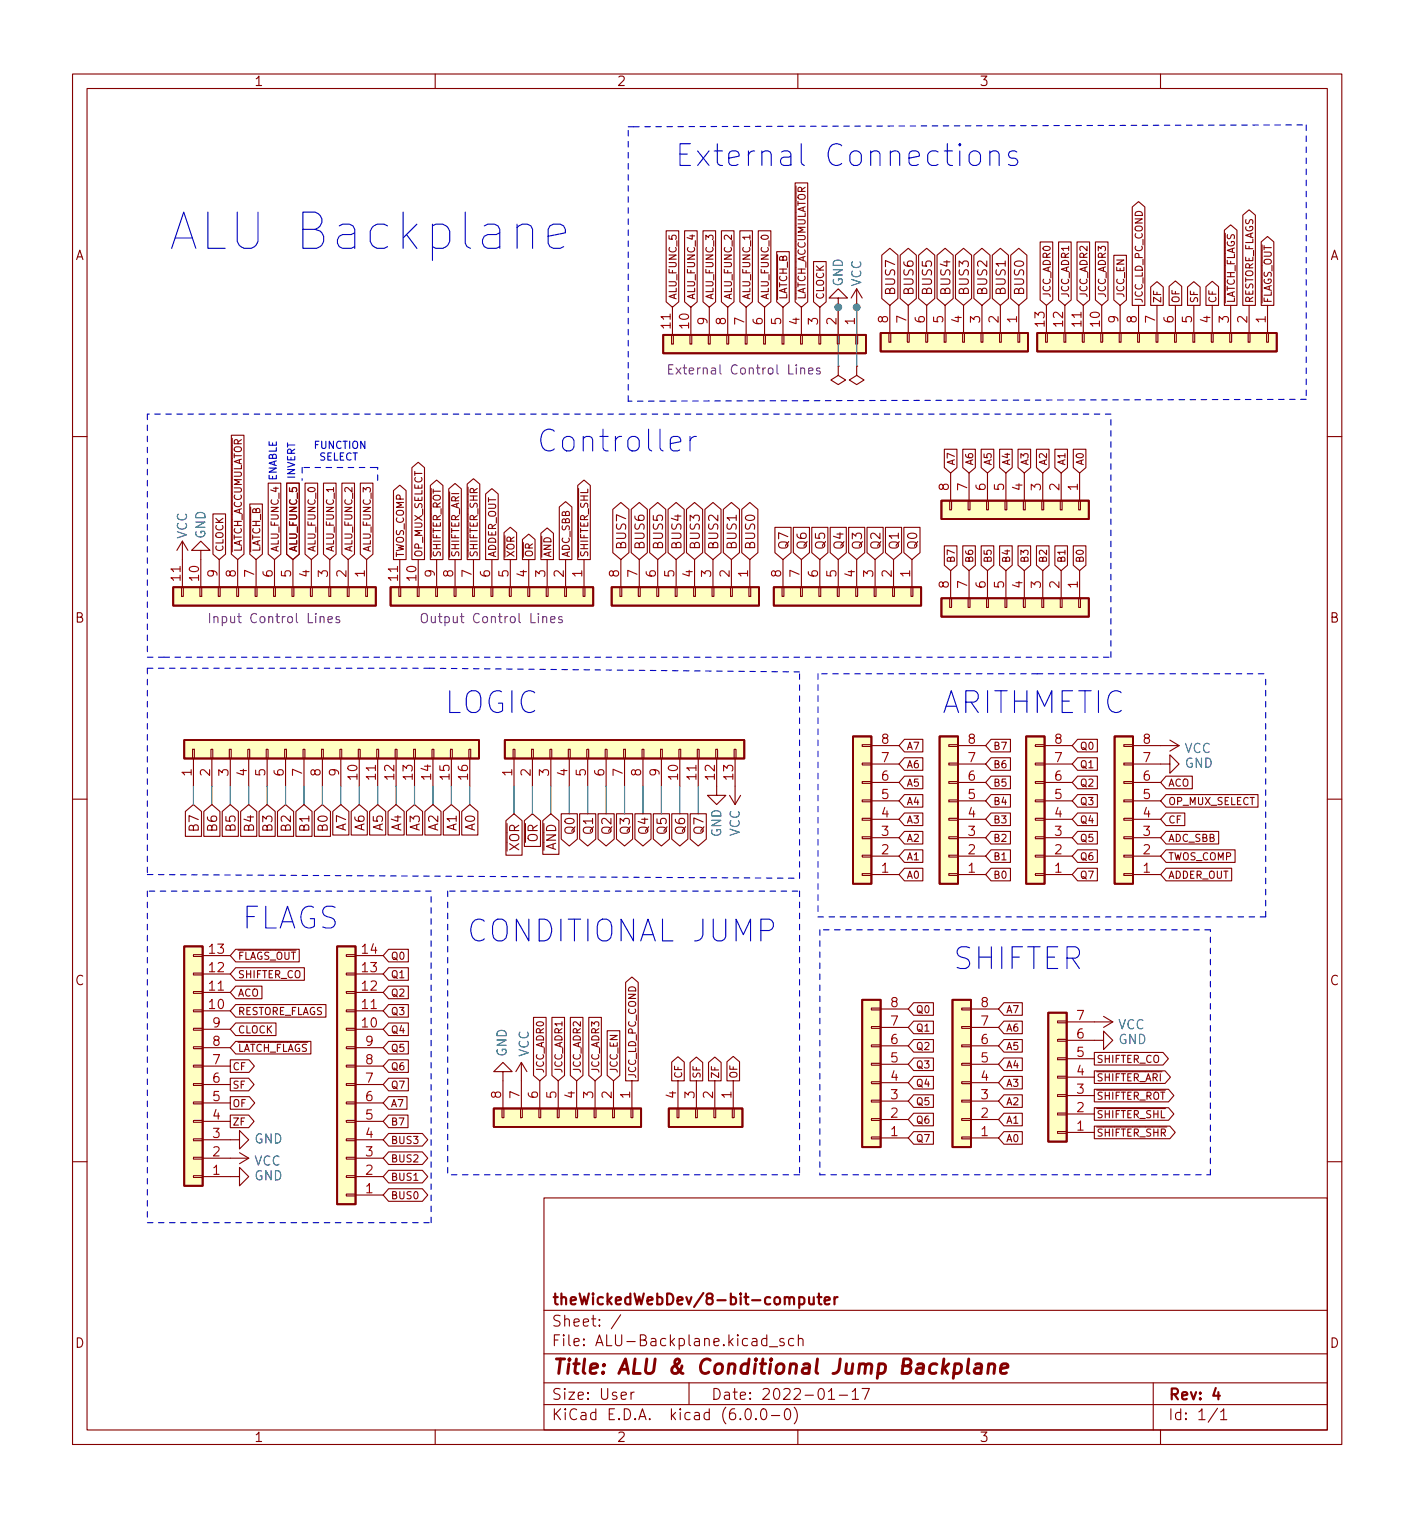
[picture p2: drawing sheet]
<svg xmlns="http://www.w3.org/2000/svg" width="195mm" height="209mm" viewBox="0 0 195 209" stroke-linecap="round" stroke-linejoin="round" font-family="sans-serif">
<defs><g id="words">
<text font-size="7" fill="#0000c2" x="23.1" y="34.5">ALU Backplane</text>
<g font-size="4.2" fill="#0000c2">
<text x="93" y="23">External Connections</text>
<text x="73.9" y="62.3">Controller</text>
<text x="61.2" y="98.4">LOGIC</text>
<text x="129.8" y="98.4">ARITHMETIC</text>
<text x="33.3" y="128.1">FLAGS</text>
<text x="64.3" y="129.9">CONDITIONAL JUMP</text>
<text x="131.3" y="133.7">SHIFTER</text>
</g>
<text font-size="2.8" fill="#840000" x="76" y="189.5">Title: ALU &amp; Conditional Jump Backplane</text>
<g font-size="2.1" fill="#840000">
<text x="76" y="179.9">theWickedWebDev/8-bit-computer</text>
<text x="76" y="185.6">File: ALU-Backplane.kicad_sch</text>
<text x="76" y="182.9">Sheet: /</text>
<text x="76" y="195.8">KiCad E.D.A. kicad (6.0.0-0)</text>
<text x="76" y="193">Size: User</text>
<text x="98" y="193">Date: 2022-01-17</text>
<text x="161" y="193">Rev: 4</text>
<text x="161" y="195.8">Id: 1/1</text>
</g>
<g font-size="1.8" fill="#840000">
<text x="35" y="11.9">1</text>
<text x="85" y="11.9">2</text>
<text x="135" y="11.9">3</text>
<text x="10.3" y="35.9">A</text>
<text x="183.3" y="35.9">A</text>
<text x="123.4" y="40.8" transform="rotate(-90 123.4 40.8)">BUS7</text>
<text x="125.9" y="40.8" transform="rotate(-90 125.9 40.8)">BUS6</text>
<text x="128.5" y="40.8" transform="rotate(-90 128.5 40.8)">BUS5</text>
<text x="131" y="40.8" transform="rotate(-90 131 40.8)">BUS4</text>
<text x="133.6" y="40.8" transform="rotate(-90 133.6 40.8)">BUS3</text>
<text x="136.1" y="40.8" transform="rotate(-90 136.1 40.8)">BUS2</text>
<text x="138.6" y="40.8" transform="rotate(-90 138.6 40.8)">BUS1</text>
<text x="141.2" y="40.8" transform="rotate(-90 141.2 40.8)">BUS0</text>
<text x="86.3" y="75.9" transform="rotate(-90 86.3 75.9)">BUS7</text>
<text x="88.9" y="75.9" transform="rotate(-90 88.9 75.9)">BUS6</text>
<text x="91.4" y="75.9" transform="rotate(-90 91.4 75.9)">BUS5</text>
<text x="93.9" y="75.9" transform="rotate(-90 93.9 75.9)">BUS4</text>
<text x="96.5" y="75.9" transform="rotate(-90 96.5 75.9)">BUS3</text>
<text x="99" y="75.9" transform="rotate(-90 99 75.9)">BUS2</text>
<text x="101.6" y="75.9" transform="rotate(-90 101.6 75.9)">BUS1</text>
<text x="104.1" y="75.9" transform="rotate(-90 104.1 75.9)">BUS0</text>
<text x="108.7" y="75.9" transform="rotate(-90 108.7 75.9)">Q7</text>
<text x="111.2" y="75.9" transform="rotate(-90 111.2 75.9)">Q6</text>
<text x="113.8" y="75.9" transform="rotate(-90 113.8 75.9)">Q5</text>
<text x="116.3" y="75.9" transform="rotate(-90 116.3 75.9)">Q4</text>
<text x="118.8" y="75.9" transform="rotate(-90 118.8 75.9)">Q3</text>
<text x="121.4" y="75.9" transform="rotate(-90 121.4 75.9)">Q2</text>
<text x="123.9" y="75.9" transform="rotate(-90 123.9 75.9)">Q1</text>
<text x="126.5" y="75.9" transform="rotate(-90 126.5 75.9)">Q0</text>
<text x="10.3" y="85.9">B</text>
<text x="183.3" y="85.9">B</text>
<text x="27.4" y="114.5" transform="rotate(-90 27.4 114.5)">B7</text>
<text x="29.9" y="114.5" transform="rotate(-90 29.9 114.5)">B6</text>
<text x="32.5" y="114.5" transform="rotate(-90 32.5 114.5)">B5</text>
<text x="35" y="114.5" transform="rotate(-90 35 114.5)">B4</text>
<text x="37.6" y="114.5" transform="rotate(-90 37.6 114.5)">B3</text>
<text x="40.1" y="114.5" transform="rotate(-90 40.1 114.5)">B2</text>
<text x="42.6" y="114.5" transform="rotate(-90 42.6 114.5)">B1</text>
<text x="45.2" y="114.5" transform="rotate(-90 45.2 114.5)">B0</text>
<text x="47.7" y="114.5" transform="rotate(-90 47.7 114.5)">A7</text>
<text x="50.3" y="114.5" transform="rotate(-90 50.3 114.5)">A6</text>
<text x="52.8" y="114.5" transform="rotate(-90 52.8 114.5)">A5</text>
<text x="55.3" y="114.5" transform="rotate(-90 55.3 114.5)">A4</text>
<text x="57.9" y="114.5" transform="rotate(-90 57.9 114.5)">A3</text>
<text x="60.4" y="114.5" transform="rotate(-90 60.4 114.5)">A2</text>
<text x="63" y="114.5" transform="rotate(-90 63 114.5)">A1</text>
<text x="65.5" y="114.5" transform="rotate(-90 65.5 114.5)">A0</text>
<text x="71.6" y="118.7" transform="rotate(-90 71.6 118.7)">~{XOR}</text>
<text x="74.1" y="117.5" transform="rotate(-90 74.1 117.5)">~{OR}</text>
<text x="76.7" y="118.7" transform="rotate(-90 76.7 118.7)">~{AND}</text>
<text x="79.2" y="114.9" transform="rotate(-90 79.2 114.9)">Q0</text>
<text x="81.8" y="114.9" transform="rotate(-90 81.8 114.9)">Q1</text>
<text x="84.3" y="114.9" transform="rotate(-90 84.3 114.9)">Q2</text>
<text x="86.8" y="114.9" transform="rotate(-90 86.8 114.9)">Q3</text>
<text x="89.4" y="114.9" transform="rotate(-90 89.4 114.9)">Q4</text>
<text x="91.9" y="114.9" transform="rotate(-90 91.9 114.9)">Q5</text>
<text x="94.5" y="114.9" transform="rotate(-90 94.5 114.9)">Q6</text>
<text x="97" y="114.9" transform="rotate(-90 97 114.9)">Q7</text>
<text x="10.3" y="135.9">C</text>
<text x="183.3" y="135.9">C</text>
<text x="10.3" y="185.9">D</text>
<text x="183.3" y="185.9">D</text>
<text x="35" y="198.8">1</text>
<text x="85" y="198.8">2</text>
<text x="135" y="198.8">3</text>
</g>
<g font-size="1.8" fill="#006464">
<text x="116.2" y="39.5" transform="rotate(-90 116.2 39.5)">GND</text>
<text x="118.7" y="39.5" transform="rotate(-90 118.7 39.5)">VCC</text>
<text x="25.8" y="74.3" transform="rotate(-90 25.8 74.3)">VCC</text>
<text x="28.3" y="74.3" transform="rotate(-90 28.3 74.3)">GND</text>
<text x="163.3" y="103.8">VCC</text>
<text x="163.3" y="105.9">GND</text>
<text x="99.4" y="115.5" transform="rotate(-90 99.4 115.5)">GND</text>
<text x="102" y="115.4" transform="rotate(-90 102 115.4)">VCC</text>
<text x="154.1" y="141.9">VCC</text>
<text x="154.2" y="144">GND</text>
<text x="69.8" y="145.7" transform="rotate(-90 69.8 145.7)">GND</text>
<text x="72.9" y="145.8" transform="rotate(-90 72.9 145.8)">VCC</text>
<text x="35" y="160.7">VCC</text>
<text x="35.1" y="157.7">GND</text>
<text x="35.1" y="162.8">GND</text>
</g>
<g font-size="1.8" fill="#a90000">
<text x="92.5" y="45.3" transform="rotate(-90 92.5 45.3)">11</text>
<text x="95" y="45.3" transform="rotate(-90 95 45.3)">10</text>
<text x="97.5" y="44.8" transform="rotate(-90 97.5 44.8)">9</text>
<text x="100.1" y="44.8" transform="rotate(-90 100.1 44.8)">8</text>
<text x="102.6" y="44.8" transform="rotate(-90 102.6 44.8)">7</text>
<text x="105.2" y="44.8" transform="rotate(-90 105.2 44.8)">6</text>
<text x="107.7" y="44.8" transform="rotate(-90 107.7 44.8)">5</text>
<text x="110.2" y="44.8" transform="rotate(-90 110.2 44.8)">4</text>
<text x="112.8" y="44.8" transform="rotate(-90 112.8 44.8)">3</text>
<text x="115.3" y="44.8" transform="rotate(-90 115.3 44.8)">2</text>
<text x="117.9" y="44.8" transform="rotate(-90 117.9 44.8)">1</text>
<text x="122.4" y="44.5" transform="rotate(-90 122.4 44.5)">8</text>
<text x="125" y="44.5" transform="rotate(-90 125 44.5)">7</text>
<text x="127.5" y="44.5" transform="rotate(-90 127.5 44.5)">6</text>
<text x="130" y="44.5" transform="rotate(-90 130 44.5)">5</text>
<text x="132.6" y="44.5" transform="rotate(-90 132.6 44.5)">4</text>
<text x="135.1" y="44.5" transform="rotate(-90 135.1 44.5)">3</text>
<text x="137.7" y="44.5" transform="rotate(-90 137.7 44.5)">2</text>
<text x="140.2" y="44.5" transform="rotate(-90 140.2 44.5)">1</text>
<text x="144" y="45" transform="rotate(-90 144 45)">13</text>
<text x="146.6" y="45" transform="rotate(-90 146.6 45)">12</text>
<text x="149.1" y="45" transform="rotate(-90 149.1 45)">11</text>
<text x="151.6" y="45" transform="rotate(-90 151.6 45)">10</text>
<text x="154.2" y="44.5" transform="rotate(-90 154.2 44.5)">9</text>
<text x="156.7" y="44.5" transform="rotate(-90 156.7 44.5)">8</text>
<text x="159.3" y="44.5" transform="rotate(-90 159.3 44.5)">7</text>
<text x="161.8" y="44.5" transform="rotate(-90 161.8 44.5)">6</text>
<text x="164.3" y="44.5" transform="rotate(-90 164.3 44.5)">5</text>
<text x="166.9" y="44.5" transform="rotate(-90 166.9 44.5)">4</text>
<text x="169.4" y="44.5" transform="rotate(-90 169.4 44.5)">3</text>
<text x="172" y="44.5" transform="rotate(-90 172 44.5)">2</text>
<text x="174.5" y="44.5" transform="rotate(-90 174.5 44.5)">1</text>
<text x="130.8" y="67.6" transform="rotate(-90 130.8 67.6)">8</text>
<text x="133.3" y="67.6" transform="rotate(-90 133.3 67.6)">7</text>
<text x="135.9" y="67.6" transform="rotate(-90 135.9 67.6)">6</text>
<text x="138.4" y="67.6" transform="rotate(-90 138.4 67.6)">5</text>
<text x="141" y="67.6" transform="rotate(-90 141 67.6)">4</text>
<text x="143.5" y="67.6" transform="rotate(-90 143.5 67.6)">3</text>
<text x="146" y="67.6" transform="rotate(-90 146 67.6)">2</text>
<text x="148.6" y="67.6" transform="rotate(-90 148.6 67.6)">1</text>
<text x="24.9" y="80.1" transform="rotate(-90 24.9 80.1)">11</text>
<text x="27.4" y="80.1" transform="rotate(-90 27.4 80.1)">10</text>
<text x="30" y="79.6" transform="rotate(-90 30 79.6)">9</text>
<text x="32.5" y="79.6" transform="rotate(-90 32.5 79.6)">8</text>
<text x="35.1" y="79.6" transform="rotate(-90 35.1 79.6)">7</text>
<text x="37.6" y="79.6" transform="rotate(-90 37.6 79.6)">6</text>
<text x="40.1" y="79.6" transform="rotate(-90 40.1 79.6)">5</text>
<text x="42.7" y="79.6" transform="rotate(-90 42.7 79.6)">4</text>
<text x="45.2" y="79.6" transform="rotate(-90 45.2 79.6)">3</text>
<text x="47.8" y="79.6" transform="rotate(-90 47.8 79.6)">2</text>
<text x="50.3" y="79.6" transform="rotate(-90 50.3 79.6)">1</text>
<text x="54.9" y="80.1" transform="rotate(-90 54.9 80.1)">11</text>
<text x="57.4" y="80.1" transform="rotate(-90 57.4 80.1)">10</text>
<text x="59.9" y="79.6" transform="rotate(-90 59.9 79.6)">9</text>
<text x="62.5" y="79.6" transform="rotate(-90 62.5 79.6)">8</text>
<text x="65" y="79.6" transform="rotate(-90 65 79.6)">7</text>
<text x="67.6" y="79.6" transform="rotate(-90 67.6 79.6)">6</text>
<text x="70.1" y="79.6" transform="rotate(-90 70.1 79.6)">5</text>
<text x="72.6" y="79.6" transform="rotate(-90 72.6 79.6)">4</text>
<text x="75.2" y="79.6" transform="rotate(-90 75.2 79.6)">3</text>
<text x="77.7" y="79.6" transform="rotate(-90 77.7 79.6)">2</text>
<text x="80.3" y="79.6" transform="rotate(-90 80.3 79.6)">1</text>
<text x="85.3" y="79.6" transform="rotate(-90 85.3 79.6)">8</text>
<text x="87.9" y="79.6" transform="rotate(-90 87.9 79.6)">7</text>
<text x="90.4" y="79.6" transform="rotate(-90 90.4 79.6)">6</text>
<text x="93" y="79.6" transform="rotate(-90 93 79.6)">5</text>
<text x="95.5" y="79.6" transform="rotate(-90 95.5 79.6)">4</text>
<text x="98" y="79.6" transform="rotate(-90 98 79.6)">3</text>
<text x="100.6" y="79.6" transform="rotate(-90 100.6 79.6)">2</text>
<text x="103.1" y="79.6" transform="rotate(-90 103.1 79.6)">1</text>
<text x="107.7" y="79.6" transform="rotate(-90 107.7 79.6)">8</text>
<text x="110.2" y="79.6" transform="rotate(-90 110.2 79.6)">7</text>
<text x="112.8" y="79.6" transform="rotate(-90 112.8 79.6)">6</text>
<text x="115.3" y="79.6" transform="rotate(-90 115.3 79.6)">5</text>
<text x="117.9" y="79.6" transform="rotate(-90 117.9 79.6)">4</text>
<text x="120.4" y="79.6" transform="rotate(-90 120.4 79.6)">3</text>
<text x="122.9" y="79.6" transform="rotate(-90 122.9 79.6)">2</text>
<text x="125.5" y="79.6" transform="rotate(-90 125.5 79.6)">1</text>
<text x="130.8" y="81.1" transform="rotate(-90 130.8 81.1)">8</text>
<text x="133.3" y="81.1" transform="rotate(-90 133.3 81.1)">7</text>
<text x="135.9" y="81.1" transform="rotate(-90 135.9 81.1)">6</text>
<text x="138.4" y="81.1" transform="rotate(-90 138.4 81.1)">5</text>
<text x="141" y="81.1" transform="rotate(-90 141 81.1)">4</text>
<text x="143.5" y="81.1" transform="rotate(-90 143.5 81.1)">3</text>
<text x="146" y="81.1" transform="rotate(-90 146 81.1)">2</text>
<text x="148.6" y="81.1" transform="rotate(-90 148.6 81.1)">1</text>
<text x="26.4" y="107" transform="rotate(-90 26.4 107)">1</text>
<text x="29" y="107" transform="rotate(-90 29 107)">2</text>
<text x="31.5" y="107" transform="rotate(-90 31.5 107)">3</text>
<text x="34" y="107" transform="rotate(-90 34 107)">4</text>
<text x="36.6" y="107" transform="rotate(-90 36.6 107)">5</text>
<text x="39.1" y="107" transform="rotate(-90 39.1 107)">6</text>
<text x="41.7" y="107" transform="rotate(-90 41.7 107)">7</text>
<text x="44.2" y="107" transform="rotate(-90 44.2 107)">8</text>
<text x="46.7" y="107" transform="rotate(-90 46.7 107)">9</text>
<text x="49.3" y="107.5" transform="rotate(-90 49.3 107.5)">10</text>
<text x="51.8" y="107.5" transform="rotate(-90 51.8 107.5)">11</text>
<text x="54.4" y="107.5" transform="rotate(-90 54.4 107.5)">12</text>
<text x="56.9" y="107.5" transform="rotate(-90 56.9 107.5)">13</text>
<text x="59.4" y="107.5" transform="rotate(-90 59.4 107.5)">14</text>
<text x="62" y="107.5" transform="rotate(-90 62 107.5)">15</text>
<text x="64.5" y="107.5" transform="rotate(-90 64.5 107.5)">16</text>
<text x="70.6" y="107" transform="rotate(-90 70.6 107)">1</text>
<text x="73.2" y="107" transform="rotate(-90 73.2 107)">2</text>
<text x="75.7" y="107" transform="rotate(-90 75.7 107)">3</text>
<text x="78.2" y="107" transform="rotate(-90 78.2 107)">4</text>
<text x="80.8" y="107" transform="rotate(-90 80.8 107)">5</text>
<text x="83.3" y="107" transform="rotate(-90 83.3 107)">6</text>
<text x="85.9" y="107" transform="rotate(-90 85.9 107)">7</text>
<text x="88.4" y="107" transform="rotate(-90 88.4 107)">8</text>
<text x="90.9" y="107" transform="rotate(-90 90.9 107)">9</text>
<text x="93.5" y="107.5" transform="rotate(-90 93.5 107.5)">10</text>
<text x="96" y="107.5" transform="rotate(-90 96 107.5)">11</text>
<text x="98.6" y="107.5" transform="rotate(-90 98.6 107.5)">12</text>
<text x="101.1" y="107.5" transform="rotate(-90 101.1 107.5)">13</text>
<text x="121.6" y="107.6">6</text>
<text x="121.6" y="105.1">7</text>
<text x="121.6" y="102.6">8</text>
<text x="133.5" y="107.6">6</text>
<text x="133.5" y="105.1">7</text>
<text x="133.5" y="102.6">8</text>
<text x="145.4" y="107.6">6</text>
<text x="145.4" y="105.1">7</text>
<text x="145.4" y="102.6">8</text>
<text x="157.6" y="107.6">6</text>
<text x="157.6" y="105.1">7</text>
<text x="157.6" y="102.6">8</text>
<text x="121.6" y="112.7">4</text>
<text x="121.6" y="110.2">5</text>
<text x="133.5" y="112.7">4</text>
<text x="133.5" y="110.2">5</text>
<text x="145.4" y="112.7">4</text>
<text x="145.4" y="110.2">5</text>
<text x="157.6" y="112.7">4</text>
<text x="157.6" y="110.2">5</text>
<text x="121.6" y="117.8">2</text>
<text x="121.6" y="115.3">3</text>
<text x="133.5" y="117.8">2</text>
<text x="133.5" y="115.3">3</text>
<text x="145.4" y="117.8">2</text>
<text x="145.4" y="115.3">3</text>
<text x="157.6" y="117.8">2</text>
<text x="157.6" y="115.3">3</text>
<text x="121.6" y="120.3">1</text>
<text x="133.5" y="120.3">1</text>
<text x="145.4" y="120.3">1</text>
<text x="157.6" y="120.3">1</text>
<text x="28.9" y="131.5">13</text>
<text x="49.9" y="131.5">14</text>
<text x="28.9" y="136.6">11</text>
<text x="28.9" y="134.1">12</text>
<text x="49.9" y="136.6">12</text>
<text x="49.9" y="134.1">13</text>
<text x="28.9" y="139.1">10</text>
<text x="29.4" y="141.7">9</text>
<text x="49.9" y="141.7">10</text>
<text x="49.9" y="139.1">11</text>
<text x="122.8" y="144">6</text>
<text x="122.8" y="141.4">7</text>
<text x="122.8" y="138.9">8</text>
<text x="135.3" y="144">6</text>
<text x="135.3" y="141.4">7</text>
<text x="135.3" y="138.9">8</text>
<text x="148.5" y="143.2">6</text>
<text x="148.5" y="140.7">7</text>
<text x="29.4" y="149.3">6</text>
<text x="29.4" y="146.8">7</text>
<text x="29.4" y="144.2">8</text>
<text x="50.4" y="149.3">7</text>
<text x="50.4" y="146.8">8</text>
<text x="50.4" y="144.2">9</text>
<text x="122.8" y="149.1">4</text>
<text x="122.8" y="146.5">5</text>
<text x="135.3" y="149.1">4</text>
<text x="135.3" y="146.5">5</text>
<text x="148.5" y="148.3">4</text>
<text x="148.5" y="145.7">5</text>
<text x="29.4" y="154.4">4</text>
<text x="29.4" y="151.8">5</text>
<text x="50.4" y="154.4">5</text>
<text x="50.4" y="151.8">6</text>
<text x="69.1" y="151.4" transform="rotate(-90 69.1 151.4)">8</text>
<text x="71.6" y="151.4" transform="rotate(-90 71.6 151.4)">7</text>
<text x="74.2" y="151.4" transform="rotate(-90 74.2 151.4)">6</text>
<text x="76.7" y="151.4" transform="rotate(-90 76.7 151.4)">5</text>
<text x="79.2" y="151.4" transform="rotate(-90 79.2 151.4)">4</text>
<text x="81.8" y="151.4" transform="rotate(-90 81.8 151.4)">3</text>
<text x="84.3" y="151.4" transform="rotate(-90 84.3 151.4)">2</text>
<text x="86.9" y="151.4" transform="rotate(-90 86.9 151.4)">1</text>
<text x="93.2" y="151.4" transform="rotate(-90 93.2 151.4)">4</text>
<text x="95.8" y="151.4" transform="rotate(-90 95.8 151.4)">3</text>
<text x="98.3" y="151.4" transform="rotate(-90 98.3 151.4)">2</text>
<text x="100.8" y="151.4" transform="rotate(-90 100.8 151.4)">1</text>
<text x="122.8" y="154.1">2</text>
<text x="122.8" y="151.6">3</text>
<text x="135.3" y="154.1">2</text>
<text x="135.3" y="151.6">3</text>
<text x="148.5" y="155.9">1</text>
<text x="148.5" y="153.4">2</text>
<text x="148.5" y="150.8">3</text>
<text x="29.4" y="159.5">2</text>
<text x="29.4" y="156.9">3</text>
<text x="50.4" y="159.5">3</text>
<text x="50.4" y="156.9">4</text>
<text x="122.8" y="156.7">1</text>
<text x="135.3" y="156.7">1</text>
<text x="29.4" y="162">1</text>
<text x="50.4" y="164.5">1</text>
<text x="50.4" y="162">2</text>
</g>
<g font-size="1.8" fill="#840084">
<text x="93.2" y="51.6">External Control Lines</text>
<text x="29.7" y="85.9">Input Control Lines</text>
<text x="59" y="85.9">Output Control Lines</text>
</g>
<g font-size="1.4" fill="#840000">
<text x="93.3" y="41.4" transform="rotate(-90 93.3 41.4)">ALU_FUNC_5</text>
<text x="95.8" y="41.4" transform="rotate(-90 95.8 41.4)">ALU_FUNC_4</text>
<text x="98.4" y="41.4" transform="rotate(-90 98.4 41.4)">ALU_FUNC_3</text>
<text x="100.9" y="41.4" transform="rotate(-90 100.9 41.4)">ALU_FUNC_2</text>
<text x="103.4" y="41.4" transform="rotate(-90 103.4 41.4)">ALU_FUNC_1</text>
<text x="106" y="41.4" transform="rotate(-90 106 41.4)">ALU_FUNC_0</text>
<text x="108.5" y="41.4" transform="rotate(-90 108.5 41.4)">~{LATCH_B}</text>
<text x="111.1" y="41.4" transform="rotate(-90 111.1 41.4)">~{LATCH_ACCUMULATOR}</text>
<text x="113.6" y="41.4" transform="rotate(-90 113.6 41.4)">CLOCK</text>
<text x="144.8" y="41.1" transform="rotate(-90 144.8 41.1)">JCC_ADR0</text>
<text x="147.4" y="41.1" transform="rotate(-90 147.4 41.1)">JCC_ADR1</text>
<text x="149.9" y="41.1" transform="rotate(-90 149.9 41.1)">JCC_ADR2</text>
<text x="152.5" y="41.1" transform="rotate(-90 152.5 41.1)">JCC_ADR3</text>
<text x="155" y="41.1" transform="rotate(-90 155 41.1)">JCC_EN</text>
<text x="157.5" y="41.9" transform="rotate(-90 157.5 41.9)">JCC_LD_PC_COND</text>
<text x="160.1" y="41.9" transform="rotate(-90 160.1 41.9)">ZF</text>
<text x="162.6" y="41.9" transform="rotate(-90 162.6 41.9)">OF</text>
<text x="165.2" y="41.9" transform="rotate(-90 165.2 41.9)">SF</text>
<text x="167.7" y="41.9" transform="rotate(-90 167.7 41.9)">CF</text>
<text x="170.2" y="41.9" transform="rotate(-90 170.2 41.9)">~{LATCH_FLAGS}</text>
<text x="172.8" y="41.9" transform="rotate(-90 172.8 41.9)">RESTORE_FLAGS</text>
<text x="175.3" y="41.9" transform="rotate(-90 175.3 41.9)">~{FLAGS_OUT}</text>
<text x="131.6" y="64.2" transform="rotate(-90 131.6 64.2)">A7</text>
<text x="134.2" y="64.2" transform="rotate(-90 134.2 64.2)">A6</text>
<text x="136.7" y="64.2" transform="rotate(-90 136.7 64.2)">A5</text>
<text x="139.3" y="64.2" transform="rotate(-90 139.3 64.2)">A4</text>
<text x="141.8" y="64.2" transform="rotate(-90 141.8 64.2)">A3</text>
<text x="144.3" y="64.2" transform="rotate(-90 144.3 64.2)">A2</text>
<text x="146.9" y="64.2" transform="rotate(-90 146.9 64.2)">A1</text>
<text x="149.4" y="64.2" transform="rotate(-90 149.4 64.2)">A0</text>
<text x="30.8" y="76.2" transform="rotate(-90 30.8 76.2)">CLOCK</text>
<text x="33.3" y="76.2" transform="rotate(-90 33.3 76.2)">~{LATCH_ACCUMULATOR}</text>
<text x="35.9" y="76.2" transform="rotate(-90 35.9 76.2)">~{LATCH_B}</text>
<text x="38.4" y="76.2" transform="rotate(-90 38.4 76.2)">ALU_FUNC_4</text>
<text x="41" y="76.2" transform="rotate(-90 41 76.2)">ALU_FUNC_5</text>
<text x="43.5" y="76.2" transform="rotate(-90 43.5 76.2)">ALU_FUNC_0</text>
<text x="46" y="76.2" transform="rotate(-90 46 76.2)">ALU_FUNC_1</text>
<text x="48.6" y="76.2" transform="rotate(-90 48.6 76.2)">ALU_FUNC_2</text>
<text x="51.1" y="76.2" transform="rotate(-90 51.1 76.2)">ALU_FUNC_3</text>
<text x="55.7" y="76.9" transform="rotate(-90 55.7 76.9)">TWOS_COMP</text>
<text x="58.2" y="76.9" transform="rotate(-90 58.2 76.9)">OP_MUX_SELECT</text>
<text x="60.8" y="76.9" transform="rotate(-90 60.8 76.9)">~{SHIFTER_ROT}</text>
<text x="63.3" y="76.9" transform="rotate(-90 63.3 76.9)">~{SHIFTER_ARI}</text>
<text x="65.8" y="76.9" transform="rotate(-90 65.8 76.9)">~{SHIFTER_SHR}</text>
<text x="68.4" y="76.9" transform="rotate(-90 68.4 76.9)">ADDER_OUT</text>
<text x="70.9" y="76.9" transform="rotate(-90 70.9 76.9)">~{XOR}</text>
<text x="73.5" y="76.9" transform="rotate(-90 73.5 76.9)">~{OR}</text>
<text x="76" y="76.9" transform="rotate(-90 76 76.9)">~{AND}</text>
<text x="78.5" y="76.9" transform="rotate(-90 78.5 76.9)">ADC_SBB</text>
<text x="81.1" y="76.9" transform="rotate(-90 81.1 76.9)">~{SHIFTER_SHL}</text>
<text x="131.6" y="77.7" transform="rotate(-90 131.6 77.7)">B7</text>
<text x="134.2" y="77.7" transform="rotate(-90 134.2 77.7)">B6</text>
<text x="136.7" y="77.7" transform="rotate(-90 136.7 77.7)">B5</text>
<text x="139.3" y="77.7" transform="rotate(-90 139.3 77.7)">B4</text>
<text x="141.8" y="77.7" transform="rotate(-90 141.8 77.7)">B3</text>
<text x="144.3" y="77.7" transform="rotate(-90 144.3 77.7)">B2</text>
<text x="146.9" y="77.7" transform="rotate(-90 146.9 77.7)">B1</text>
<text x="149.4" y="77.7" transform="rotate(-90 149.4 77.7)">B0</text>
<text x="124.9" y="105.9">A6</text>
<text x="124.9" y="103.4">A7</text>
<text x="136.9" y="103.4">B7</text>
<text x="136.9" y="105.9">B6</text>
<text x="148.8" y="103.4">Q0</text>
<text x="148.8" y="105.9">Q1</text>
<text x="124.9" y="108.5">A5</text>
<text x="124.9" y="113.5">A3</text>
<text x="124.9" y="111">A4</text>
<text x="136.9" y="108.5">B5</text>
<text x="136.9" y="113.5">B3</text>
<text x="136.9" y="111">B4</text>
<text x="148.8" y="111">Q3</text>
<text x="148.8" y="108.5">Q2</text>
<text x="148.8" y="113.5">Q4</text>
<text x="161" y="108.5">ACO</text>
<text x="161" y="111">OP_MUX_SELECT</text>
<text x="161" y="113.5">CF</text>
<text x="124.9" y="118.6">A1</text>
<text x="124.9" y="116.1">A2</text>
<text x="136.9" y="116.1">B2</text>
<text x="136.9" y="118.6">B1</text>
<text x="148.8" y="118.6">Q6</text>
<text x="148.8" y="116.1">Q5</text>
<text x="161" y="118.6">TWOS_COMP</text>
<text x="161" y="116.1">ADC_SBB</text>
<text x="124.9" y="121.2">A0</text>
<text x="136.9" y="121.2">B0</text>
<text x="148.8" y="121.2">Q7</text>
<text x="161" y="121.2">ADDER_OUT</text>
<text x="32.7" y="132.3">~{FLAGS_OUT}</text>
<text x="32.7" y="134.9">SHIFTER_CO</text>
<text x="32.7" y="137.4">ACO</text>
<text x="53.8" y="132.3">Q0</text>
<text x="53.8" y="137.4">Q2</text>
<text x="53.8" y="134.9">Q1</text>
<text x="32.7" y="142.5">CLOCK</text>
<text x="32.7" y="140">RESTORE_FLAGS</text>
<text x="53.8" y="142.5">Q4</text>
<text x="53.8" y="140">Q3</text>
<text x="126.2" y="142.3">Q1</text>
<text x="126.2" y="139.7">Q0</text>
<text x="138.7" y="139.7">A7</text>
<text x="138.7" y="142.3">A6</text>
<text x="32" y="147.6">CF</text>
<text x="32.7" y="145">~{LATCH_FLAGS}</text>
<text x="53.8" y="147.6">Q6</text>
<text x="53.8" y="145">Q5</text>
<text x="75" y="148.1" transform="rotate(-90 75 148.1)">JCC_ADR0</text>
<text x="77.5" y="148.1" transform="rotate(-90 77.5 148.1)">JCC_ADR1</text>
<text x="80.1" y="148.1" transform="rotate(-90 80.1 148.1)">JCC_ADR2</text>
<text x="82.6" y="148.1" transform="rotate(-90 82.6 148.1)">JCC_ADR3</text>
<text x="85.1" y="148.1" transform="rotate(-90 85.1 148.1)">JCC_EN</text>
<text x="87.7" y="148.8" transform="rotate(-90 87.7 148.8)">JCC_LD_PC_COND</text>
<text x="94" y="148.8" transform="rotate(-90 94 148.8)">CF</text>
<text x="96.6" y="148.8" transform="rotate(-90 96.6 148.8)">SF</text>
<text x="99.1" y="148.8" transform="rotate(-90 99.1 148.8)">ZF</text>
<text x="101.7" y="148.8" transform="rotate(-90 101.7 148.8)">OF</text>
<text x="126.2" y="149.9">Q4</text>
<text x="126.2" y="144.8">Q2</text>
<text x="126.2" y="147.3">Q3</text>
<text x="138.7" y="147.3">A4</text>
<text x="138.7" y="144.8">A5</text>
<text x="138.7" y="149.9">A3</text>
<text x="151.1" y="149.1">~{SHIFTER_ARI}</text>
<text x="151.1" y="146.6">SHIFTER_CO</text>
<text x="32" y="150.1">SF</text>
<text x="32" y="155.2">ZF</text>
<text x="32" y="152.7">OF</text>
<text x="53.8" y="152.7">A7</text>
<text x="53.8" y="155.2">B7</text>
<text x="53.8" y="150.1">Q7</text>
<text x="126.2" y="152.4">Q5</text>
<text x="126.2" y="155">Q6</text>
<text x="138.7" y="155">A1</text>
<text x="138.7" y="152.4">A2</text>
<text x="151.1" y="154.2">~{SHIFTER_SHL}</text>
<text x="151.1" y="151.6">~{SHIFTER_ROT}</text>
<text x="53.8" y="160.3">BUS2</text>
<text x="53.8" y="157.7">BUS3</text>
<text x="126.2" y="157.5">Q7</text>
<text x="138.7" y="157.5">A0</text>
<text x="151.1" y="156.7">~{SHIFTER_SHR}</text>
<text x="53.8" y="165.4">BUS0</text>
<text x="53.8" y="162.8">BUS1</text>
</g>
<g font-size="1.4" fill="#0000c2">
<text x="43.2" y="61.9">FUNCTION</text>
<text x="43.6" y="63.5">SELECT</text>
<text x="38.1" y="66.4" transform="rotate(-90 38.1 66.4)">ENABLE</text>
<text x="40.7" y="66" transform="rotate(-90 40.7 66)">INVERT</text>
</g>
</g></defs>
<g fill="none" stroke="#840000" stroke-width=".15">
<path d="M10 10.2h175v189h-175zM12 12.2h171v185h-171zM60 10.2v2M110 10.2v2M160 10.2v2M91.8 31.8h1.8v9.8l-.9 .8-.9-.8zM94.4 31.8h1.7v9.8l-.9 .8-.8-.8zM96.9 31.8h1.8v9.8l-.9 .8-.9-.8zM99.5 31.8h1.7v9.8l-.9 .8-.8-.8zM102 31.8h1.7v9.8l-.8 .8-.9-.8zM104.5 31.8h1.8v9.8l-.9 .8-.9-.8zM107.1 34.7h1.7v6.9l-.9 .8-.8-.8z"/>
<path d="M109.6 25.2h1.8v16.4l-.9 .8-.9-.8zM112.2 36.1h1.7v5.5l-.9 .8-.8-.8zM118.1 39.8l-.8 1.3M118.1 39.8v6.4M118.1 39.8l.8 1.3M121.6 35.2l1.1-1 1.1 1v6l-1.1 .9-1.1-.9zM124.1 35.2l1.1-1 1.1 1v6l-1.1 .9-1.1-.9zM126.7 35.2l1.1-1 1.1 1v6l-1.1 .9-1.1-.9zM129.2 35.2l1.1-1 1.1 1v6l-1.1 .9-1.1-.9zM131.7 35.2l1.1-1 1.2 1v6l-1.2 .9-1.1-.9zM134.3 35.2l1.1-1 1.1 1v6l-1.1 .9-1.1-.9zM136.8 35.2l1.1-1 1.1 1v6l-1.1 .9-1.1-.9z"/>
<path d="M139.4 35.2l1.1-1 1.1 1v6l-1.1 .9-1.1-.9zM143.4 33.4h1.7v8l-.8 .7-.9-.7zM145.9 33.4h1.8v8l-.9 .7-.9-.7zM148.5 33.4h1.7v8l-.8 .7-.9-.7zM151 33.4h1.8v8l-.9 .7-.9-.7zM153.6 35.2h1.7v6.2l-.9 .7-.8-.7zM156.1 28.5l.9-.7 .8 .7v13.6h-1.7zM158.6 39.6l.9-.8 .9 .8v2.5h-1.8zM161.2 39.5l.9-.8 .8 .8v2.6h-1.7zM163.7 39.6l.9-.8 .9 .8v2.5h-1.8zM166.3 39.5l.8-.7 .9 .7v2.6h-1.7zM168.8 31.7l.9-.7 .8 .7v10.4h-1.7z"/>
<path d="M171.3 29.7l.9-.8 .9 .8v12.4h-1.8zM173.9 33.4l.9-.8 .8 .8v8.7h-1.7zM92.6 46.2h.2v1.3h-.2zM92.7 42.4v3.8M95.1 46.2h.3v1.3h-.3zM95.2 42.4v3.8M97.7 46.2h.2v1.3h-.2zM97.8 42.4v3.8M100.2 46.2h.3v1.3h-.3zM100.3 42.4v3.8M102.7 46.2h.3v1.3h-.3zM102.9 42.4v3.8"/>
<path d="M105.3 46.2h.2v1.3h-.2zM105.4 42.4v3.8M107.8 46.2h.3v1.3h-.3zM107.9 42.4v3.8M110.4 46.2h.2v1.3h-.2zM110.5 42.4v3.8M112.9 46.2h.3v1.3h-.3zM113 42.4v3.8M115.4 46.2h.3v1.3h-.3zM115.6 41.1h1.2l-1.2-1.3-1.3 1.3h1.3v5.1M115.6 50.5v1.3l1 .6-1 .6-1-.6 1-.6M115.6 50.5h.1"/>
<path d="M118 46.2h.2v1.3h-.2zM118.1 50.5v1.3l1 .6-1 .6-1-.6 1-.6M118.1 50.5h.1M122.6 45.9h.2v1.3h-.2zM122.7 42.1v3.8M125.1 45.9h.2v1.3h-.2zM125.2 42.1v3.8M127.6 45.9h.3v1.3h-.3zM127.8 42.1v3.8M130.2 45.9h.2v1.3h-.2zM130.3 42.1v3.8M132.7 45.9h.3v1.3h-.3z"/>
<path d="M132.8 42.1v3.8M135.3 45.9h.2v1.3h-.2zM135.4 42.1v3.8M137.8 45.9h.2v1.3h-.2zM137.9 42.1v3.8M140.3 45.9h.3v1.3h-.3zM140.5 42.1v3.8M144.1 45.9h.3v1.3h-.3zM144.3 42.1v3.8M146.7 45.9h.2v1.3h-.2zM146.8 42.1v3.8M149.2 45.9h.3v1.3h-.3z"/>
<path d="M149.4 42.1v3.8M151.8 45.9h.2v1.3h-.2zM151.9 42.1v3.8M154.3 45.9h.3v1.3h-.3zM154.4 42.1v3.8M156.8 45.9h.3v1.3h-.3zM157 42.1v3.8M159.4 45.9h.2v1.3h-.2zM159.5 42.1v3.8M161.9 45.9h.3v1.3h-.3zM162.1 42.1v3.8M164.5 45.9h.2v1.3h-.2z"/>
<path d="M164.6 42.1v3.8M167 45.9h.3v1.3h-.3zM167.1 42.1v3.8M169.5 45.9h.3v1.3h-.3zM169.7 42.1v3.8M172.1 45.9h.2v1.3h-.2zM172.2 42.1v3.8M174.6 45.9h.3v1.3h-.3zM174.8 42.1v3.8M10 60.2h2M25.1 74.6v6.4M25.1 74.6l.8 1.3"/>
<path d="M25.1 74.6l-.7 1.3M27.7 75.9h-1.3l1.3-1.3 1.3 1.3h-1.3v5.1M29.4 70.9h1.7v5.5l-.9 .8-.8-.8zM30.2 77.2v3.8M31.9 60h1.7v16.4l-.8 .8-.9-.8zM32.8 77.2v3.8M34.4 69.5h1.8v6.9l-.9 .8-.9-.8zM35.3 77.2v3.8M37 66.6h1.7v9.8l-.9 .8-.8-.8zM37.8 77.2v3.8M39.5 66.6h1.8v9.8l-.9 .8-.9-.8zM40.4 77.2v3.8"/>
<path d="M42.1 66.6h1.7v9.8l-.9 .8-.8-.8zM42.9 77.2v3.8M44.6 66.6h1.7v9.8l-.8 .8-.9-.8zM45.5 77.2v3.8M47.1 66.6h1.8v9.8l-.9 .8-.9-.8zM48 77.2v3.8M49.7 66.6h1.7v9.8l-.9 .8-.8-.8zM50.5 77.2v3.8M54.3 67.7l.8-.8 .9 .8v9.5h-1.7zM55.1 77.2v3.8M56.8 64.5l.9-.8 .8 .8v12.7h-1.7zM57.7 77.2v3.8"/>
<path d="M59.3 66.9l.9-.7 .9 .7v10.3h-1.8zM60.2 77.2v3.8M61.9 67.4l.8-.7 .9 .7v9.8h-1.7zM62.7 77.2v3.8M64.4 66.8l.9-.8 .8 .8v10.4h-1.7zM65.3 77.2v3.8M67 68.1l.8-.7 .9 .7v9.1h-1.7zM67.8 77.2v3.8M69.5 73.5l.9-.8 .8 .8v3.7h-1.7zM70.4 77.2v3.8M72 74.4l.9-.7 .9 .7v2.8h-1.8zM72.9 77.2v3.8"/>
<path d="M74.6 73.5l.8-.7 .9 .7v3.7h-1.7zM75.4 77.2v3.8M77.1 69.9l.9-.7 .8 .7v7.3h-1.7zM78 77.2v3.8M79.7 66.9l.8-.7 .9 .7v10.3h-1.7zM80.5 77.2v3.8M84.5 70.2l1.1-.9 1.1 .9v6l-1.1 1-1.1-1zM85.6 77.2v3.8M87 70.2l1.1-.9 1.1 .9v6l-1.1 1-1.1-1zM88.1 77.2v3.8M89.6 70.2l1.1-.9 1.1 .9v6l-1.1 1-1.1-1zM90.7 77.2v3.8"/>
<path d="M92.1 70.2l1.1-.9 1.1 .9v6l-1.1 1-1.1-1zM93.2 77.2v3.8M94.6 70.2l1.2-.9 1.1 .9v6l-1.1 1-1.2-1zM95.8 77.2v3.8M97.2 70.2l1.1-.9 1.1 .9v6l-1.1 1-1.1-1zM98.3 77.2v3.8M99.7 70.2l1.1-.9 1.1 .9v6l-1.1 1-1.1-1zM100.8 77.2v3.8M102.3 70.2l1.1-.9 1.1 .9v6l-1.1 1-1.1-1zM103.4 77.2v3.8M106.8 72.7h2.3v3.5l-1.2 1-1.1-1zM107.9 77.2v3.8"/>
<path d="M109.4 72.7h2.2v3.5l-1.1 1-1.1-1zM110.5 77.2v3.8M111.9 72.7h2.2v3.5l-1.1 1-1.1-1zM113 77.2v3.8M114.5 72.7h2.2v3.5l-1.1 1-1.1-1zM115.6 77.2v3.8M117 72.7h2.2v3.5l-1.1 1-1.1-1zM118.1 77.2v3.8M119.5 72.7h2.3v3.5l-1.2 1-1.1-1zM120.6 77.2v3.8M122.1 72.7h2.2v3.5l-1.1 1-1.1-1zM123.2 77.2v3.8"/>
<path d="M124.6 72.7h2.2v3.5l-1.1 1-1.1-1zM125.7 77.2v3.8M130.2 75.3h1.7v2.6l-.8 .8-.9-.8zM130.2 62h1.7v2.5l-.8 .7-.9-.7zM130.9 69h.3v1.3h-.3zM131.1 65.2v3.8M131.1 78.7v3.8M132.7 62h1.8v2.5l-.9 .7-.9-.7zM132.7 75.3h1.8v2.6l-.9 .8-.9-.8zM133.5 69h.2v1.3h-.2zM133.6 65.2v3.8M133.6 78.7v3.8"/>
<path d="M135.3 75.3h1.7v2.6l-.9 .8-.8-.8zM135.3 62h1.7v2.5l-.9 .7-.8-.7zM136 69h.3v1.3h-.3zM136.1 65.2v3.8M136.1 78.7v3.8M137.8 75.3h1.8v2.6l-.9 .8-.9-.8zM137.8 62h1.8v2.5l-.9 .7-.9-.7zM138.6 69h.2v1.3h-.2zM138.7 65.2v3.8M138.7 78.7v3.8M140.4 75.3h1.7v2.6l-.9 .8-.8-.8zM140.4 62h1.7v2.5l-.9 .7-.8-.7z"/>
<path d="M141.1 69h.3v1.3h-.3zM141.2 65.2v3.8M141.2 78.7v3.8M142.9 75.3h1.7v2.6l-.8 .8-.9-.8zM142.9 62h1.7v2.5l-.8 .7-.9-.7zM143.6 69h.3v1.3h-.3zM143.8 65.2v3.8M143.8 78.7v3.8M145.4 75.3h1.8v2.6l-.9 .8-.9-.8zM145.4 62h1.8v2.5l-.9 .7-.9-.7zM146.2 69h.2v1.3h-.2zM146.3 65.2v3.8"/>
<path d="M146.3 78.7v3.8M148 62h1.7v2.5l-.9 .7-.8-.7zM148 75.3h1.7v2.6l-.9 .8-.8-.8zM148.7 69h.3v1.3h-.3zM148.8 65.2v3.8M148.8 78.7v3.8M183 60.2h2M25 81h.3v1.2h-.3zM27.6 81h.2v1.2h-.2zM30.1 81h.3v1.2h-.3zM32.6 81h.3v1.2h-.3zM35.2 81h.2v1.2h-.2z"/>
<path d="M37.7 81h.3v1.2h-.3zM40.3 81h.2v1.2h-.2zM42.8 81h.3v1.2h-.3zM45.3 81h.3v1.2h-.3zM47.9 81h.2v1.2h-.2zM50.4 81h.3v1.2h-.3zM55 81h.2v1.2h-.2zM57.5 81h.3v1.2h-.3zM60.1 81h.2v1.2h-.2zM62.6 81h.3v1.2h-.3zM65.2 81h.2v1.2h-.2zM67.7 81h.2v1.2h-.2z"/>
<path d="M70.2 81h.3v1.2h-.3zM72.8 81h.2v1.2h-.2zM75.3 81h.3v1.2h-.3zM77.9 81h.2v1.2h-.2zM80.4 81h.2v1.2h-.2zM85.5 81h.2v1.2h-.2zM88 81h.3v1.2h-.3zM90.6 81h.2v1.2h-.2zM93.1 81h.2v1.2h-.2zM95.6 81h.3v1.2h-.3zM98.2 81h.2v1.2h-.2zM100.7 81h.3v1.2h-.3z"/>
<path d="M103.3 81h.2v1.2h-.2zM107.8 81h.3v1.2h-.3zM110.4 81h.2v1.2h-.2zM112.9 81h.3v1.2h-.3zM115.4 81h.3v1.2h-.3zM118 81h.2v1.2h-.2zM120.5 81h.3v1.2h-.3zM123.1 81h.2v1.2h-.2zM125.6 81h.3v1.2h-.3zM130.9 82.5h.3v1.3h-.3zM133.5 82.5h.2v1.3h-.2zM136 82.5h.3v1.3h-.3z"/>
<path d="M138.6 82.5h.2v1.3h-.2zM141.1 82.5h.3v1.3h-.3zM143.6 82.5h.3v1.3h-.3zM146.2 82.5h.2v1.3h-.2zM148.7 82.5h.3v1.3h-.3zM10 110.2h2M25.6 111.9l1.1-.9 1.1 .9v3.4h-2.2zM26.5 103.3h.3v1.3h-.3zM26.7 104.6v3.8M28.1 111.9l1.1-.9 1.1 .9v3.4h-2.2zM29.1 103.3h.2v1.3h-.2zM29.2 104.6v3.8"/>
<path d="M30.6 111.9l1.1-.9 1.2 .9v3.4h-2.3zM31.6 103.3h.3v1.3h-.3zM31.7 104.6v3.8M33.2 111.9l1.1-.9 1.1 .9v3.4h-2.2zM34.2 103.3h.2v1.3h-.2zM34.3 104.6v3.8M35.7 111.9l1.1-.9 1.1 .9v3.4h-2.2zM36.7 103.3h.3v1.3h-.3zM36.8 104.6v3.8M38.3 111.9l1.1-.9 1.1 .9v3.4h-2.2zM39.2 103.3h.3v1.3h-.3zM39.4 104.6v3.8"/>
<path d="M40.8 111.9l1.1-.9 1.1 .9v3.4h-2.2zM41.8 103.3h.2v1.3h-.2zM41.9 104.6v3.8M43.3 111.9l1.1-.9 1.2 .9v3.4h-2.3zM44.3 103.3h.3v1.3h-.3zM44.4 104.6v3.8M45.9 111.9l1.1-.9 1.1 .9v3.3h-2.2zM46.9 103.3h.2v1.3h-.2zM47 104.6v3.8M48.4 111.9l1.1-.9 1.1 .9v3.3h-2.2zM49.4 103.3h.3v1.3h-.3zM49.5 104.6v3.8"/>
<path d="M51 111.9l1.1-.9 1.1 .9v3.3h-2.2zM51.9 103.3h.3v1.3h-.3zM52.1 104.6v3.8M53.5 111.9l1.1-.9 1.1 .9v3.3h-2.2zM54.5 103.3h.2v1.3h-.2zM54.6 104.6v3.8M56 111.9l1.1-.9 1.2 .9v3.3h-2.3zM57 103.3h.3v1.3h-.3zM57.1 104.6v3.8M58.6 111.9l1.1-.9 1.1 .9v3.3h-2.2zM59.6 103.3h.2v1.3h-.2zM59.7 104.6v3.8"/>
<path d="M61.1 111.9l1.1-.9 1.1 .9v3.3h-2.2zM62.1 103.3h.3v1.3h-.3zM62.2 104.6v3.8M63.7 111.9l1.1-.9 1.1 .9v3.3h-2.2zM64.6 103.3h.3v1.3h-.3zM64.8 104.6v3.8M69.8 113.2l1.1-1 1.1 1v4.7h-2.2zM70.7 103.3h.3v1.3h-.3zM70.9 104.6v3.8M72.3 113.2l1.1-1 1.1 1v3.5h-2.2zM73.3 103.3h.2v1.3h-.2zM73.4 104.6v3.8"/>
<path d="M74.8 113.2l1.1-1 1.2 1v4.6h-2.3zM75.8 103.3h.3v1.3h-.3zM75.9 104.6v3.8M77.4 112.2h2.2v3.5l-1.1 1-1.1-1zM78.4 103.3h.2v1.3h-.2zM78.5 104.6v3.8M79.9 112.2h2.2v3.5l-1.1 1-1.1-1zM80.9 103.3h.3v1.3h-.3zM81 104.6v3.8M82.5 112.2h2.2v3.5l-1.1 1-1.1-1zM83.4 103.3h.3v1.3h-.3zM83.6 104.6v3.8"/>
<path d="M85 112.2h2.2v3.5l-1.1 1-1.1-1zM86 103.3h.2v1.3h-.2zM86.1 104.6v3.8M87.5 112.2h2.3v3.5l-1.2 1-1.1-1zM88.5 103.3h.3v1.3h-.3zM88.6 104.6v3.8M90.1 112.2h2.2v3.5l-1.1 1-1.1-1zM91.1 103.3h.2v1.3h-.2zM91.2 104.6v3.8M92.6 112.2h2.2v3.5l-1.1 1-1.1-1zM93.6 103.3h.3v1.3h-.3zM93.7 104.6v3.8"/>
<path d="M95.2 112.2h2.2v3.5l-1.1 1-1.1-1zM96.1 103.3h.3v1.3h-.3zM96.3 104.6v3.8M98.7 103.3h.2v1.3h-.2zM98.8 104.6v5.1h1.3l-1.3 1.3-1.3-1.3h1.3M100.6 109.7l.7 1.3M101.2 103.3h.3v1.3h-.3zM101.3 104.6v6.4M102.1 109.7l-.8 1.3M118.9 102.7h1.2v.2h-1.2zM118.9 105.2h1.2v.3h-1.2zM118.9 107.8h1.2v.2h-1.2z"/>
<path d="M118.9 110.3h1.2v.3h-1.2zM118.9 112.9h1.2v.2h-1.2zM118.9 115.4h1.2v.2h-1.2zM118.9 117.9h1.2v.3h-1.2zM120.1 118.1h3.9M120.1 115.5h3.9M120.1 113h3.9M120.1 110.4h3.9M120.1 107.9h3.9M120.1 105.4h3.9M120.1 102.8h3.9M124.7 117.2h2.5v1.7h-2.5l-.7-.8z"/>
<path d="M124.7 119.7h2.5v1.8h-2.5l-.7-.9zM124.7 107h2.5v1.8h-2.5l-.7-.9zM124.7 112.1h2.5v1.7h-2.5l-.7-.8zM124.7 104.5h2.5v1.7h-2.5l-.7-.8zM124.7 109.6h2.5v1.7h-2.5l-.7-.9zM124.7 114.7h2.5v1.7h-2.5l-.7-.9zM124.7 102h2.5v1.7h-2.5l-.7-.9zM130.8 102.7h1.3v.2h-1.3zM130.8 105.2h1.3v.3h-1.3zM130.8 107.8h1.3v.2h-1.3zM130.8 110.3h1.3v.3h-1.3zM130.8 112.9h1.3v.2h-1.3z"/>
<path d="M130.8 115.4h1.3v.2h-1.3zM130.8 117.9h1.3v.3h-1.3zM132.1 118.1h3.8M132.1 115.5h3.8M132.1 113h3.8M132.1 110.4h3.8M132.1 107.9h3.8M132.1 105.4h3.8M132.1 102.8h3.8M136.6 119.7h2.7v1.8h-2.7l-.7-.9zM136.6 102h2.7v1.7h-2.7l-.7-.9zM136.6 107h2.7v1.8h-2.7l-.7-.9z"/>
<path d="M136.6 114.7h2.7v1.7h-2.7l-.7-.9zM136.6 117.2h2.7v1.7h-2.7l-.7-.8zM136.6 104.5h2.7v1.7h-2.7l-.7-.8zM136.6 112.1h2.7v1.7h-2.7l-.7-.8zM136.6 109.6h2.7v1.7h-2.7l-.7-.9zM142.7 102.7h1.3v.2h-1.3zM142.7 105.2h1.3v.3h-1.3zM142.7 107.8h1.3v.2h-1.3zM142.7 110.3h1.3v.3h-1.3zM142.7 112.9h1.3v.2h-1.3zM142.7 115.4h1.3v.2h-1.3zM142.7 117.9h1.3v.3h-1.3z"/>
<path d="M144 118.1h3.8M144 115.5h3.8M144 113h3.8M144 110.4h3.8M144 107.9h3.8M144 105.4h3.8M144 102.8h3.8M148.6 109.6h2.7v1.7h-2.7l-.8-.9zM148.6 102h2.7v1.7h-2.7l-.8-.9zM148.6 117.2h2.7v1.7h-2.7l-.8-.8zM148.6 119.7h2.7v1.8h-2.7l-.8-.9zM148.6 114.7h2.7v1.7h-2.7l-.8-.9z"/>
<path d="M148.6 104.5h2.7v1.7h-2.7l-.8-.8zM148.6 107h2.7v1.8h-2.7l-.8-.9zM148.6 112.1h2.7v1.7h-2.7l-.8-.8zM154.9 102.7h1.3v.2h-1.3zM154.9 105.2h1.3v.3h-1.3zM154.9 107.8h1.3v.2h-1.3zM154.9 110.3h1.3v.3h-1.3zM154.9 112.9h1.3v.2h-1.3zM154.9 115.4h1.3v.2h-1.3zM154.9 117.9h1.3v.3h-1.3zM156.2 105.4h5.1v-1.3l1.3 1.3-1.3 1.2v-1.2M156.2 118.1h3.8"/>
<path d="M156.2 115.5h3.8M156.2 113h3.8M156.2 110.4h3.8M156.2 107.9h3.8M156.2 102.8h6.4M160.8 117.2h9.5v1.7h-9.5l-.8-.8zM160.8 107h3.6v1.8h-3.6l-.8-.9zM160.8 109.6h12.6v1.7h-12.6l-.8-.9zM160.8 119.7h9v1.8h-9l-.8-.9zM160.8 114.7h7.2v1.7h-7.2l-.8-.9zM160.8 112.1h2.5v1.7h-2.5l-.8-.8zM161.3 102.1l1.3 .7"/>
<path d="M162.6 102.8l-1.3 .8M183 110.2h2M26.7 131.7h1.2v.2h-1.2zM26.7 134.2h1.2v.2h-1.2zM26.7 136.7h1.2v.3h-1.2zM26.7 139.3h1.2v.2h-1.2zM27.9 139.4h3.8M27.9 136.9h3.8M27.9 134.3h3.8M27.9 131.8h3.8M32.5 130.9h8.8v1.7h-8.8l-.8-.8zM32.5 133.5h9.5v1.7h-9.5l-.8-.9z"/>
<path d="M32.5 138.5h12.4v1.8h-12.4l-.8-.9zM32.5 136h3.6v1.7h-3.6l-.8-.8zM47.8 131.7h1.2v.2h-1.2zM47.8 134.2h1.2v.2h-1.2zM47.8 136.7h1.2v.3h-1.2zM47.8 139.3h1.2v.2h-1.2zM49 139.4h3.8M49 136.9h3.8M49 134.3h3.8M49 131.8h3.8M53.6 130.9h2.7v1.7h-2.7l-.8-.8zM53.6 136h2.7v1.7h-2.7l-.8-.8z"/>
<path d="M53.6 133.5h2.7v1.7h-2.7l-.8-.9zM53.6 138.5h2.7v1.8h-2.7l-.8-.9zM86.3 135.5l.8-.8 .9 .8v13.6h-1.7zM118.9 120.5h1.2v.2h-1.2zM120.1 139h1.3v.3h-1.3zM120.1 120.6h3.9M121.4 139.1h3.8M126 138.3h2.7v1.7h-2.7l-.8-.9zM130.8 120.5h1.3v.2h-1.3zM132.1 120.6h3.8M132.6 139h1.3v.3h-1.3zM133.9 139.1h3.8"/>
<path d="M138.4 138.3h2.5v1.7h-2.5l-.7-.9zM142.7 120.5h1.3v.2h-1.3zM144 120.6h3.8M154.9 120.5h1.3v.2h-1.3zM156.2 120.6h3.8M26.7 141.8h1.2v.3h-1.2zM26.7 144.4h1.2v.2h-1.2zM26.7 146.9h1.2v.2h-1.2zM26.7 149.4h1.2v.3h-1.2zM26.7 152h1.2v.2h-1.2zM26.7 154.5h1.2v.3h-1.2zM26.7 157.1h1.2v.2h-1.2z"/>
<path d="M26.7 159.6h1.2v.2h-1.2zM27.9 157.2h5.1v-1.3l1.3 1.3-1.3 1.2v-1.2M27.9 141.9h3.8M27.9 159.7h6.4M27.9 154.6h3.8M27.9 152.1h3.8M27.9 149.6h3.8M27.9 147h3.8M27.9 144.5h3.8M31.7 146.2h2.6l.8 .8-.8 .9h-2.6zM31.7 148.7h2.6l.7 .9-.7 .8h-2.6zM31.7 153.8h2.6l.7 .8-.7 .9h-2.6z"/>
<path d="M31.7 151.2h2.7l.7 .9-.7 .9h-2.7zM32.5 141.1h5.5v1.7h-5.5l-.8-.9zM32.5 143.6h10.4v1.7h-10.4l-.8-.8zM33 159l1.3 .7M34.3 159.7l-1.3 .8M47.8 141.8h1.2v.3h-1.2zM47.8 144.4h1.2v.2h-1.2zM47.8 146.9h1.2v.2h-1.2zM47.8 149.4h1.2v.3h-1.2zM47.8 152h1.2v.2h-1.2zM47.8 154.5h1.2v.3h-1.2zM47.8 157.1h1.2v.2h-1.2z"/>
<path d="M47.8 159.6h1.2v.2h-1.2zM49 141.9h3.8M49 159.7h3.8M49 157.2h3.8M49 154.6h3.8M49 152.1h3.8M49 149.6h3.8M49 147h3.8M49 144.5h3.8M53.6 141.1h2.7v1.7h-2.7l-.8-.9zM53.6 151.2h2.5v1.8h-2.5l-.8-.9zM53.6 158.9h4.6l.8 .8-.8 .9h-4.6l-.8-.9z"/>
<path d="M53.6 153.8h2.7v1.7h-2.7l-.8-.9zM53.6 156.3h4.6l.8 .9-.8 .8h-4.6l-.8-.8zM53.6 148.7h2.7v1.7h-2.7l-.8-.8zM53.6 146.2h2.7v1.7h-2.7l-.8-.9zM53.6 143.6h2.7v1.7h-2.7l-.8-.8zM69.2 152.9h.3v1.2h-.3zM69.3 147.8h1.3l-1.3-1.3-1.2 1.3h1.2v5.1M71.8 152.9h.2v1.2h-.2zM71.9 146.5v6.4M71.9 146.5l-.8 1.3M71.9 146.5l.7 1.3M73.6 140.3h1.7v8l-.9 .8-.8-.8z"/>
<path d="M74.3 152.9h.2v1.2h-.2zM74.4 149.1v3.8M76.1 140.3h1.7v8l-.8 .8-.9-.8zM76.8 152.9h.3v1.2h-.3zM77 149.1v3.8M78.6 140.3h1.8v8l-.9 .8-.9-.8zM79.4 152.9h.2v1.2h-.2zM79.5 149.1v3.8M81.2 140.3h1.7v8l-.9 .8-.8-.8zM81.9 152.9h.3v1.2h-.3zM82 149.1v3.8M83.7 142.1h1.7v6.2l-.8 .8-.9-.8z"/>
<path d="M84.5 152.9h.2v1.2h-.2zM84.6 149.1v3.8M87 152.9h.2v1.2h-.2zM87.1 149.1v3.8M92.6 146.5l.9-.8 .8 .8v2.6h-1.7zM93.3 152.9h.3v1.2h-.3zM93.5 149.1v3.8M95.1 146.5l.9-.7 .9 .7v2.6h-1.8zM95.9 152.9h.2v1.2h-.2zM96 149.1v3.8M97.7 146.5l.9-.7 .8 .7v2.6h-1.7zM98.4 152.9h.3v1.2h-.3z"/>
<path d="M98.6 149.1v3.8M100.2 146.4l.9-.7 .9 .7v2.7h-1.8zM101 152.9h.2v1.2h-.2zM101.1 149.1v3.8M120.1 141.6h1.3v.2h-1.3zM120.1 144.1h1.3v.3h-1.3zM120.1 146.6h1.3v.3h-1.3zM120.1 149.2h1.3v.2h-1.3zM120.1 151.7h1.3v.3h-1.3zM120.1 154.3h1.3v.2h-1.3zM120.1 156.8h1.3v.3h-1.3zM121.4 156.9h3.8"/>
<path d="M121.4 154.4h3.8M121.4 151.8h3.8M121.4 149.3h3.8M121.4 146.8h3.8M121.4 144.2h3.8M121.4 141.7h3.8M126 151h2.7v1.7h-2.7l-.8-.9zM126 148.4h2.7v1.8h-2.7l-.8-.9zM126 156.1h2.7v1.7h-2.7l-.8-.9zM126 143.4h2.7v1.7h-2.7l-.8-.9zM126 153.5h2.7v1.8h-2.7l-.8-.9zM126 145.9h2.7v1.7h-2.7l-.8-.8z"/>
<path d="M126 140.8h2.7v1.8h-2.7l-.8-.9zM132.6 141.6h1.3v.2h-1.3zM132.6 144.1h1.3v.3h-1.3zM132.6 146.6h1.3v.3h-1.3zM132.6 149.2h1.3v.2h-1.3zM132.6 151.7h1.3v.3h-1.3zM132.6 154.3h1.3v.2h-1.3zM132.6 156.8h1.3v.3h-1.3zM133.9 156.9h3.8M133.9 154.4h3.8M133.9 151.8h3.8M133.9 149.3h3.8"/>
<path d="M133.9 146.8h3.8M133.9 144.2h3.8M133.9 141.7h3.8M138.4 145.9h2.5v1.7h-2.5l-.7-.8zM138.4 153.5h2.5v1.8h-2.5l-.7-.9zM138.4 140.8h2.5v1.8h-2.5l-.7-.9zM138.4 151h2.5v1.7h-2.5l-.7-.9zM138.4 143.4h2.5v1.7h-2.5l-.7-.9zM138.4 148.4h2.5v1.8h-2.5l-.7-.9zM138.4 156.1h2.5v1.7h-2.5l-.7-.9zM145.8 140.8h1.3v.2h-1.3zM145.8 143.3h1.3v.3h-1.3z"/>
<path d="M145.8 145.9h1.3v.2h-1.3zM145.8 148.4h1.3v.3h-1.3zM145.8 151h1.3v.2h-1.3zM145.8 153.5h1.3v.2h-1.3zM145.8 156h1.3v.3h-1.3zM147.1 143.5h5v-1.3l1.3 1.3-1.3 1.2v-1.2M147.1 140.9h6.3M147.1 156.2h3.8M147.1 153.6h3.8M147.1 151.1h3.8M147.1 148.5h3.8M147.1 146h3.8"/>
<path d="M150.9 147.7h9.7l.8 .8-.8 .9h-9.7zM150.9 152.8h10.2l.7 .8-.7 .9h-10.2zM150.9 150.2h10.2l.7 .9-.7 .8h-10.2zM150.9 155.3h10.4l.7 .9-.7 .8h-10.4zM150.9 145.1h9.4l.8 .9-.8 .9h-9.4zM152.1 140.2l1.3 .7M153.4 140.9l-1.3 .8M10 160.2h2M26.7 162.1h1.2v.3h-1.2zM27.9 162.3h5.1v-1.3l1.3 1.3-1.3 1.2v-1.2M47.8 162.1h1.2v.3h-1.2zM47.8 164.7h1.2v.2h-1.2z"/>
<path d="M49 164.8h3.8M49 162.3h3.8M53.6 163.9h4.6l.8 .9-.8 .9h-4.6l-.8-.9zM53.6 161.4h4.6l.8 .9-.8 .8h-4.6l-.8-.8zM75 165.2h108v32h-108zM183 160.2h2M60 197.2v2M75 193.7h108M75 190.7h108M75 186.7h108M75 180.7h108M85.6 181.3l-1.3 1.9"/>
<path d="M85.6 192.5l.8-.2-.1-.3h-.4l-.3 .2 .1 .7 .2 .1 .4-.1M87 192v1M87.4 192h-.3l-.1 .3M95 190.7v3M102.9 194.3a.36 .36 0 0 1 .6 .3 .77 .77 0 0 1-.4 1.2 1 1 0 0 1-.2-1.5zM104.2 195.6l.1 .1-.1 .1-.1-.1 .1-.1v.2M105.1 194.3a.36 .36 0 0 1 .5 .3 .77 .77 0 0 1-.4 1.2 1 1 0 0 1-.1-1.5zM105.7 184.6h-.4l-.3 .3v.4l.1 .2 .2 .1 .4-.1M105.7 184.1v1.5M106.1 185.7h1.1M106.4 195.2h1.1M108.1 184.6h-.4l-.2 .2 .1 .2 .5 .1v.2v.2l-.2 .1-.4-.1"/>
<path d="M108.4 194.3a.36 .36 0 0 1 .5 .3 .77 .77 0 0 1-.4 1.2 1 1 0 0 1-.1-1.5zM109.4 184.6h-.4l-.3 .3v.4l.2 .2 .1 .1 .4-.1M109.5 194.1a1.72 1.72 0 0 1 0 2.2M110 197.2v2M110.1 184.7a.37 .37 0 0 1 .6 .1v.8M110.1 184.1v1.5M114.2 193h.9M115.7 192.4h1.2M117.5 191.9l.4-.4v1.5M117.5 193h.9M118.9 191.5h1l-.7 1.5M159 190.7v6.5"/>
<path d="M160 197.2v2M167.9 194.2l-1.3 1.9M168.3 194.7l.4-.4v1.5M168.3 195.8h.8"/>
</g>
<path d="M110.2 178.9h.4l.3 .3v.4l-.1 .2-.2 .1-.4-.1M111.5 178.9l.1 .9a.41 .41 0 0 0 .6-.1M112.2 178.9v1M112.7 178.9h.6M112.9 178.4v1.3l.1 .1 .3 .1M113.7 179.4l.7-.2-.1-.3h-.4l-.2 .2 .1 .7 .1 .1 .4-.1M115 178.9v1M115.5 178.9h-.3l-.2 .3M167.6 191.4l-.3 1.1h.9M168 192v1" fill="none" stroke="#840000" stroke-width=".3"/>
<path d="M131.7 188.2l.2-.1 .5 .1 .2 .2-.1 .6a.66 .66 0 0 1-1 .3M133.6 187.4l-.2 1.7v.2l.2 .1M134.5 188.2l.2-.1 .6 .1 .1 .2-.2 1M135.3 188.5l-.7 .1a.4 .4 0 0 0-.3 .4 .4 .4 0 0 0 .3 .4l.6-.1M136.3 188.3a.49 .49 0 0 1 .9 .1l-.2 1M136.3 188.1l-.1 1.3M138 188.7l.9-.2v-.3l-.2-.1-.6 .1-.1 .2-.1 .7 .1 .2 .2 .1 .6-.1" fill="none" stroke="#840000" stroke-width=".4"/>
<g fill="#ffffc2" stroke="#ffffc2" stroke-width=".14">
<path d="M118.9 137.9h2.5v20.3h-2.5z"/>
<path d="M121.4 45.9h20.3v2.6h-20.3z"/>
<path d="M129.8 69h20.3v2.6h-20.3z"/>
<path d="M117.6 101.6h2.5v20.3h-2.5z"/>
<path d="M141.5 101.6h2.5v20.3h-2.5z"/>
<path d="M129.5 101.6h2.6v20.3h-2.6z"/>
<path d="M129.8 82.5h20.3v2.5h-20.3z"/>
<path d="M153.7 101.6h2.5v20.3h-2.5z"/>
<path d="M143 45.9h33v2.6h-33z"/>
<path d="M91.4 46.2h28v2.5h-28z"/>
<path d="M106.7 81h20.3v2.5h-20.3z"/>
<path d="M131.3 137.9h2.6v20.3h-2.6z"/>
<path d="M144.5 139.7h2.6v17.7h-2.6z"/>
<path d="M23.9 81h27.9v2.5h-27.9z"/>
<path d="M53.8 81h28v2.5h-28z"/>
<path d="M84.3 81h20.3v2.5h-20.3z"/>
<path d="M25.4 102.1h40.6v2.5h-40.6z"/>
<path d="M69.6 102.1h33v2.5h-33z"/>
<path d="M46.5 130.5h2.5v35.6h-2.5z"/>
<path d="M25.4 130.5h2.5v33h-2.5z"/>
<path d="M92.2 152.9h10.2v2.5h-10.2z"/>
<path d="M68.1 152.9h20.3v2.5h-20.3z"/>
</g>
<g fill="none" stroke="#840000" stroke-width=".25">
<path d="M91.4 46.2h28v2.5h-28zM121.4 45.9h20.3v2.6h-20.3zM143 45.9h33v2.6h-33zM129.8 69h20.3v2.6h-20.3zM23.9 81h27.9v2.5h-27.9zM53.8 81h28v2.5h-28zM84.3 81h20.3v2.5h-20.3zM106.7 81h20.3v2.5h-20.3zM129.8 82.5h20.3v2.5h-20.3zM25.4 102.1h40.6v2.5h-40.6zM69.6 102.1h33v2.5h-33zM117.6 101.6h2.5v20.3h-2.5z"/>
<path d="M129.5 101.6h2.6v20.3h-2.6zM141.5 101.6h2.5v20.3h-2.5zM153.7 101.6h2.5v20.3h-2.5zM25.4 130.5h2.5v33h-2.5zM46.5 130.5h2.5v35.6h-2.5zM118.9 137.9h2.5v20.3h-2.5zM131.3 137.9h2.6v20.3h-2.6zM144.5 139.7h2.6v17.7h-2.6zM68.1 152.9h20.3v2.5h-20.3zM92.2 152.9h10.2v2.5h-10.2z"/>
</g>
<path d="M92.2 50.9h.4M92.8 50.3h-.6v1.3h.6M111.5 51.2l.6-.2-.1-.2-.3-.1-.2 .2v.6h.5M113 50.8l-.3-.1-.1 .2v.2l.4 .1v.3h-.4M28.9 84.6v1.3M45.2 85.4l.6-.1v-.2l-.4-.1-.2 .2 .1 .6h.5M46.8 85.1l-.3-.1-.2 .2 .1 .2 .4 .1v.3h-.5M58.3 84.7a.42 .42 0 0 1 .4-.1 .42 .42 0 0 1 .2 .4v.4a.42 .42 0 0 1-.4 .5 .42 .42 0 0 1-.4-.5v-.4zM75.9 85.4l.6-.1v-.2l-.4-.1-.2 .2 .1 .6h.5M77.5 85.1l-.3-.1-.2 .2 .1 .2 .4 .1v.3h-.5" fill="none" stroke="#840084" stroke-width=".15"/>
<path d="M71.3 31.4a1.36 1.36 0 0 1 1.9-.2l.2 .4v2.6M75.6 32.6l2.4-.5v-.5l-.3-.4-.5-.3h-.9l-.5 .3-.2 .4v1.9l.2 .5 .5 .2h.9l.5-.2M133.8 21.1a.81 .81 0 0 1 .8-.3 .81 .81 0 0 1 .6 .6v.8a.81 .81 0 0 1-.8 .6 .81 .81 0 0 1-.8-.6v-.8zM136.5 21.1a.74 .74 0 0 1 1.3 .1v1.6M136.5 20.8v2M140.2 21l-.3-.2h-.4l-.3 .2-.2 .2 .2 .5 1 .3 .1 .2-.1 .5-.3 .1h-.6l-.3-.1M92.4 61.2l1.4-.3v-.3l-.1-.3-.3-.1h-.6l-.2 .1-.2 .3v1.2l.2 .2 .2 .2h.6l.3-.2M95.1 60.2v2M96 60.2a.77 .77 0 0 0-.9 .6M104.9 128.3h1.2a.81 .81 0 0 0 .6-.8 .81 .81 0 0 0-.6-.7h-1.2v3" fill="none" stroke="#0000c2" stroke-width=".15"/>
<g fill="none" stroke="#0000c2" stroke-width=".15" stroke-dasharray=".8 .8">
<path d="M86.6 17.5h.8M87.4 17.5l92.7-.3M180.1 17.2v37.9M20.3 57.1v33.5M86.6 55.3v-37.8M153.2 57.1h-132.9M180.1 55.1l-93.5 .2M41.7 64.5v1.7M51.8 64.5h-10.1M52.1 64.5h-.3M52.1 66.2v-1.7M20.3 90.6h2.8"/>
<path d="M20.3 92.2v28.4M22.6 90.6h130.6M59.2 92.2h-38.9M59.2 92.2l51 .5M112.8 92.9v33.5M143 92.9h31.5M143 92.9h-30.2M153.2 90.6v-33.5M20.3 122.9v45.7M20.3 120.6l89.9 .5M59.4 122.9h-39.1M61.7 122.9v39.1"/>
<path d="M62 122.9h48.2M110.2 122.9v39.1M110.2 121.1v-28.4M112.8 126.4h61.7M113 128.2v33.8M141.7 128.2h25.2M141.7 128.2h-28.7M174.5 126.4v-33.5M20.3 168.6h39.1M59.4 168.6v-45.7M110.2 162h-48.5M113 162h53.9"/>
<path d="M166.9 162v-33.8"/>
</g>
<g fill="none" stroke="#009600" stroke-width=".15">
<path d="M115.6 42.4v8.1M118.1 42.4v8.1M26.7 108.4v2.6M29.2 108.4v2.6M31.7 108.4v2.6M34.3 108.4v2.6M36.8 108.4v2.6M39.4 108.4v2.6M41.9 108.4v2.6M44.4 108.4v2.6M47 108.4v2.6M49.5 108.4v2.6"/>
<path d="M52.1 108.4v2.6M54.6 108.4v2.6M57.1 108.4v2.6M59.7 108.4v2.6M62.2 108.4v2.6M64.8 108.4v2.6M70.9 108.4v3.8M73.4 108.4v3.8M75.9 108.4v3.8M78.5 108.4v3.8M81 108.4v3.8M83.6 108.4v3.8"/>
<path d="M86.1 108.4v3.8M88.6 108.4v3.8M91.2 108.4v3.8M93.7 108.4v3.8M96.3 108.4v3.8"/>
</g>
<g fill="#009600" stroke="#009600" stroke-width=".15">
<circle cx="115.6" cy="42.4" r=".46"/>
<circle cx="118.1" cy="42.4" r=".46"/>
</g>
<use href="#words"/>
</svg>
